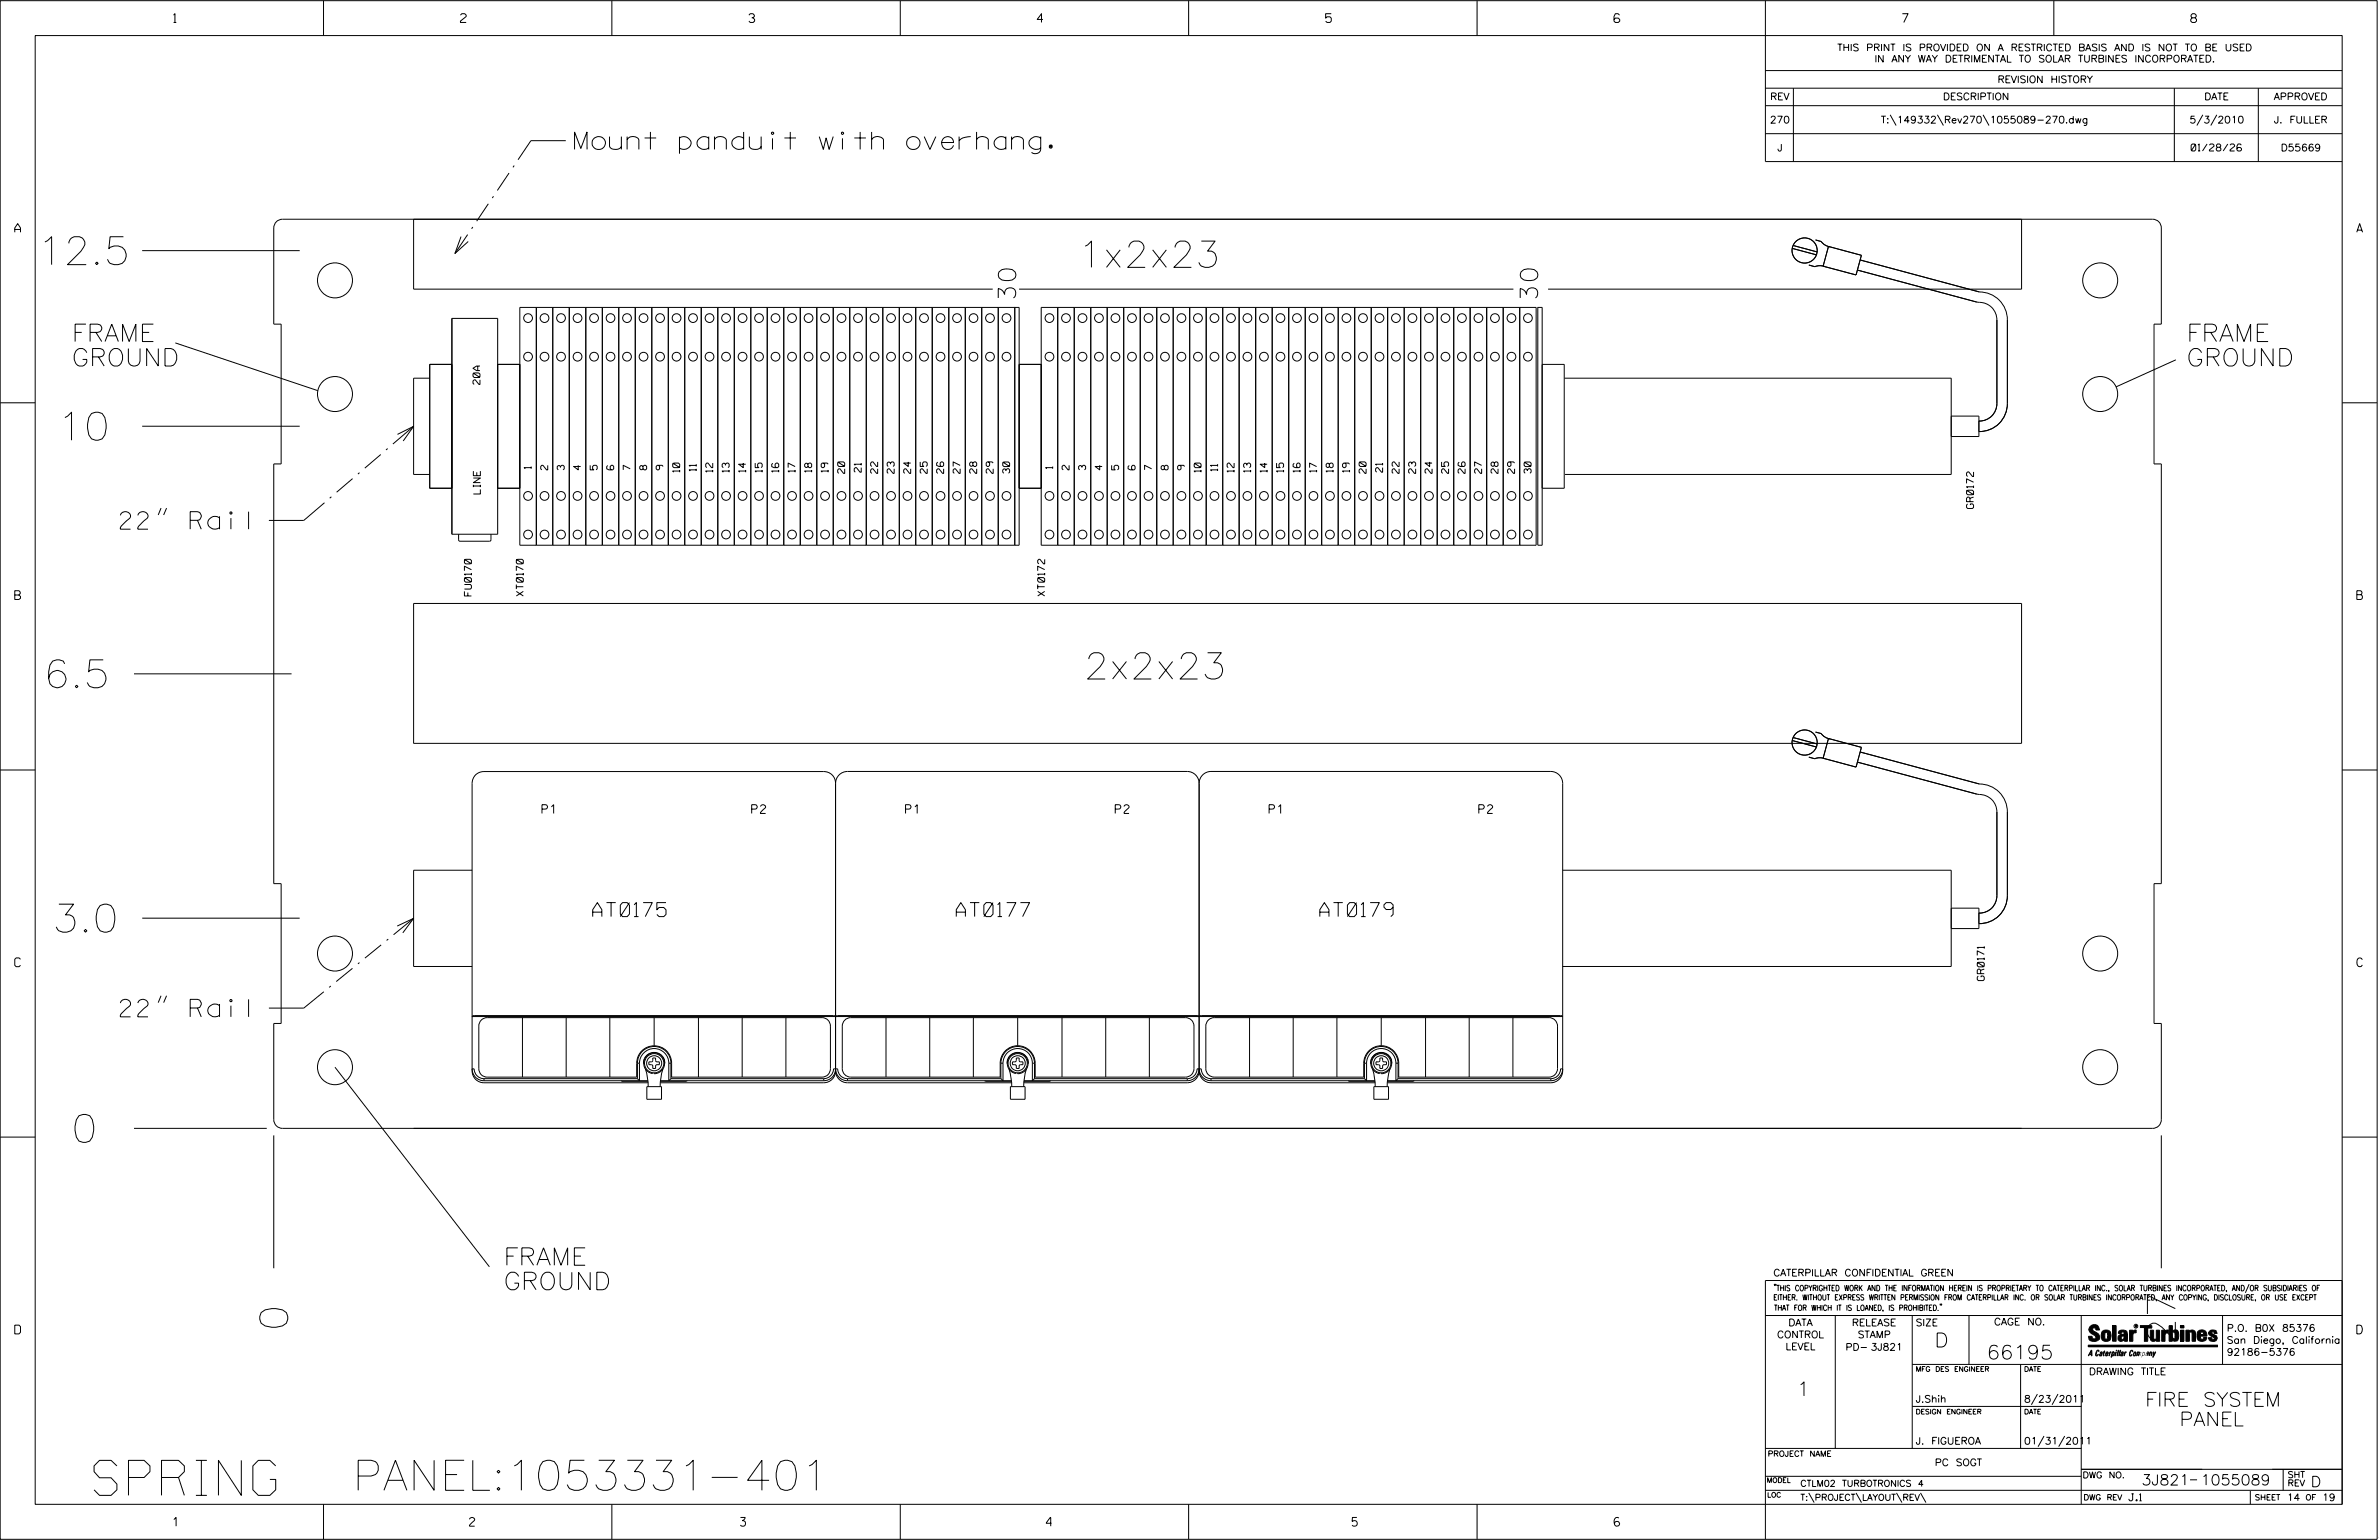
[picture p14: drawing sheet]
<svg xmlns="http://www.w3.org/2000/svg" width="864mm" height="559mm" viewBox="0 0 864 559" stroke-linecap="round" stroke-linejoin="round" font-family="sans-serif">
<defs><g id="words">
<text font-size="12.7" x="34.1" y="542.6">SPRING</text>
<text font-size="10.9" x="128" y="540.8">PANEL:1053331-401</text>
<g font-size="10.2">
<text x="13.4" y="96">12.5</text>
<text x="20.7" y="159.7">10</text>
<text x="15.7" y="249.6">6.5</text>
<text x="19" y="338.2">3.0</text>
<text x="25.8" y="414.5">0</text>
<text x="104.5" y="483" transform="rotate(-90 104.5 483)">0</text>
<text x="789.7" y="487.9" transform="rotate(-90 789.7 487.9)">27</text>
</g>
<g font-size="9.5">
<text x="391.2" y="97">1x2x23</text>
<text x="393.5" y="246.4">2x2x23</text>
</g>
<g font-size="6.3">
<text x="208.6" y="54.2">Mount panduit with overhang.</text>
<text x="368.7" y="108.1" transform="rotate(-90 368.7 108.1)">30</text>
<text x="558.2" y="108.1" transform="rotate(-90 558.2 108.1)">30</text>
<text x="26.1" y="123.9">FRAME</text>
<text x="793.7" y="123.9">FRAME</text>
<text x="26.1" y="132.8">GROUND</text>
<text x="793.7" y="132.8">GROUND</text>
<text x="43.7" y="192">22&quot; Rail</text>
<text x="43.7" y="369">22&quot; Rail</text>
<text x="182.8" y="459.1">FRAME</text>
<text x="182.8" y="468">GROUND</text>
</g>
<g font-size="5.1">
<text x="215.2" y="332.6">AT0175</text>
<text x="347.1" y="332.6">AT0177</text>
<text x="479.1" y="332.6">AT0179</text>
<text x="702.3" y="488.8">D</text>
<text x="721.2" y="493.2">66195</text>
<text x="652.2" y="506.5">1</text>
<text x="778.7" y="510.3">FIRE SYSTEM</text>
<text x="788.3" y="517.4">PANEL</text>
</g>
<g font-size="3.8">
<text x="777.4" y="538.9">3J821</text>
<text x="798.8" y="538.9">1055089</text>
<text x="838.8" y="539.5">D</text>
</g>
<g font-size="3.2">
<text x="63" y="8.2">1</text>
<text x="167.2" y="8.2">2</text>
<text x="271.8" y="8.2">3</text>
<text x="376.5" y="8.2">4</text>
<text x="481.2" y="8.2">5</text>
<text x="690.6" y="8.2">7</text>
<text x="795.3" y="8.2">8</text>
<text x="5.4" y="84.3">A</text>
<text x="855.5" y="84.3">A</text>
<text x="5.4" y="217.5">B</text>
<text x="855.6" y="217.5">B</text>
<text x="196.7" y="295.2">P1</text>
<text x="272.9" y="295.2">P2</text>
<text x="328.7" y="295.2">P1</text>
<text x="404.8" y="295.2">P2</text>
<text x="460.7" y="295.2">P1</text>
<text x="536.8" y="295.2">P2</text>
<text x="5.4" y="350.8">C</text>
<text x="855.6" y="350.8">C</text>
<text x="5.4" y="484">D</text>
<text x="855.6" y="484">D</text>
<text x="62.8" y="553.8">1</text>
<text x="170.4" y="553.8">2</text>
<text x="268.8" y="553.8">3</text>
<text x="379.8" y="553.8">4</text>
<text x="490.8" y="553.8">5</text>
<text x="585.9" y="553.8">6</text>
</g>
<g font-size="2.5">
<text x="666.9" y="18.5">THIS PRINT IS PROVIDED ON A RESTRICTED BASIS AND IS NOT TO BE USED</text>
<text x="680.5" y="22.6">IN ANY WAY DETRIMENTAL TO SOLAR TURBINES INCORPORATED.</text>
<text x="725.1" y="30">REVISION HISTORY</text>
<text x="642.6" y="36.3">REV</text>
<text x="705.3" y="36.3">DESCRIPTION</text>
<text x="800.2" y="36.3">DATE</text>
<text x="825.4" y="36.3">APPROVED</text>
<text x="642.5" y="44.7">270</text>
<text x="682.8" y="44.7">T:\149332\Rev270\1055089-270.dwg</text>
<text x="794.8" y="44.7">5/3/2010</text>
<text x="825.5" y="44.7">J. FULLER</text>
<text x="645.2" y="54.8">J</text>
<text x="795.4" y="54.8">01/28/26</text>
<text x="827.9" y="54.8">D55669</text>
<text x="174.2" y="139.5" transform="rotate(-90 174.2 139.5)">20A</text>
<text x="192.8" y="170.1" transform="rotate(-90 192.8 170.1)">1</text>
<text x="198.8" y="170.5" transform="rotate(-90 198.8 170.5)">2</text>
<text x="204.8" y="170.5" transform="rotate(-90 204.8 170.5)">3</text>
<text x="210.8" y="170.5" transform="rotate(-90 210.8 170.5)">4</text>
<text x="216.8" y="170.5" transform="rotate(-90 216.8 170.5)">5</text>
<text x="222.8" y="170.5" transform="rotate(-90 222.8 170.5)">6</text>
<text x="228.8" y="170.5" transform="rotate(-90 228.8 170.5)">7</text>
<text x="234.8" y="170.5" transform="rotate(-90 234.8 170.5)">8</text>
<text x="240.7" y="170.5" transform="rotate(-90 240.7 170.5)">9</text>
<text x="246.7" y="171.3" transform="rotate(-90 246.7 171.3)">10</text>
<text x="252.7" y="170.9" transform="rotate(-90 252.7 170.9)">11</text>
<text x="258.7" y="171.3" transform="rotate(-90 258.7 171.3)">12</text>
<text x="264.7" y="171.3" transform="rotate(-90 264.7 171.3)">13</text>
<text x="270.7" y="171.3" transform="rotate(-90 270.7 171.3)">14</text>
<text x="276.7" y="171.3" transform="rotate(-90 276.7 171.3)">15</text>
<text x="282.7" y="171.3" transform="rotate(-90 282.7 171.3)">16</text>
<text x="288.7" y="171.3" transform="rotate(-90 288.7 171.3)">17</text>
<text x="294.6" y="171.3" transform="rotate(-90 294.6 171.3)">18</text>
<text x="300.6" y="171.3" transform="rotate(-90 300.6 171.3)">19</text>
<text x="306.6" y="171.8" transform="rotate(-90 306.6 171.8)">20</text>
<text x="312.6" y="171.3" transform="rotate(-90 312.6 171.3)">21</text>
<text x="318.6" y="171.8" transform="rotate(-90 318.6 171.8)">22</text>
<text x="324.6" y="171.8" transform="rotate(-90 324.6 171.8)">23</text>
<text x="330.6" y="171.8" transform="rotate(-90 330.6 171.8)">24</text>
<text x="336.6" y="171.8" transform="rotate(-90 336.6 171.8)">25</text>
<text x="342.6" y="171.8" transform="rotate(-90 342.6 171.8)">26</text>
<text x="348.5" y="171.8" transform="rotate(-90 348.5 171.8)">27</text>
<text x="354.5" y="171.8" transform="rotate(-90 354.5 171.8)">28</text>
<text x="360.5" y="171.8" transform="rotate(-90 360.5 171.8)">29</text>
<text x="366.5" y="171.7" transform="rotate(-90 366.5 171.7)">30</text>
<text x="382.1" y="170.1" transform="rotate(-90 382.1 170.1)">1</text>
<text x="388.1" y="170.5" transform="rotate(-90 388.1 170.5)">2</text>
<text x="394.1" y="170.5" transform="rotate(-90 394.1 170.5)">3</text>
<text x="400.1" y="170.5" transform="rotate(-90 400.1 170.5)">4</text>
<text x="406.1" y="170.5" transform="rotate(-90 406.1 170.5)">5</text>
<text x="418" y="170.5" transform="rotate(-90 418 170.5)">7</text>
<text x="424" y="170.5" transform="rotate(-90 424 170.5)">8</text>
<text x="430" y="170.5" transform="rotate(-90 430 170.5)">9</text>
<text x="436" y="171.3" transform="rotate(-90 436 171.3)">10</text>
<text x="442" y="170.9" transform="rotate(-90 442 170.9)">11</text>
<text x="448" y="171.3" transform="rotate(-90 448 171.3)">12</text>
<text x="454" y="171.3" transform="rotate(-90 454 171.3)">13</text>
<text x="460" y="171.3" transform="rotate(-90 460 171.3)">14</text>
<text x="466" y="171.3" transform="rotate(-90 466 171.3)">15</text>
<text x="472" y="171.3" transform="rotate(-90 472 171.3)">16</text>
<text x="477.9" y="171.3" transform="rotate(-90 477.9 171.3)">17</text>
<text x="483.9" y="171.3" transform="rotate(-90 483.9 171.3)">18</text>
<text x="489.9" y="171.3" transform="rotate(-90 489.9 171.3)">19</text>
<text x="495.9" y="171.8" transform="rotate(-90 495.9 171.8)">20</text>
<text x="501.9" y="171.3" transform="rotate(-90 501.9 171.3)">21</text>
<text x="507.9" y="171.8" transform="rotate(-90 507.9 171.8)">22</text>
<text x="513.9" y="171.8" transform="rotate(-90 513.9 171.8)">23</text>
<text x="519.9" y="171.8" transform="rotate(-90 519.9 171.8)">24</text>
<text x="525.9" y="171.8" transform="rotate(-90 525.9 171.8)">25</text>
<text x="531.8" y="171.8" transform="rotate(-90 531.8 171.8)">26</text>
<text x="537.8" y="171.8" transform="rotate(-90 537.8 171.8)">27</text>
<text x="543.8" y="171.8" transform="rotate(-90 543.8 171.8)">28</text>
<text x="549.8" y="171.8" transform="rotate(-90 549.8 171.8)">29</text>
<text x="555.8" y="171.7" transform="rotate(-90 555.8 171.7)">30</text>
<text x="174.4" y="179.2" transform="rotate(-90 174.4 179.2)">LINE</text>
<text x="716.4" y="184.5" transform="rotate(-90 716.4 184.5)">GR0172</text>
<text x="171.1" y="216.2" transform="rotate(-90 171.1 216.2)">FU0170</text>
<text x="190" y="216.3" transform="rotate(-90 190 216.3)">XT0170</text>
<text x="379.2" y="216.3" transform="rotate(-90 379.2 216.3)">XT0172</text>
<text x="720.3" y="355.8" transform="rotate(-90 720.3 355.8)">GR0171</text>
<text x="643.8" y="463">CATERPILLAR CONFIDENTIAL GREEN</text>
<text x="645.1" y="485.5">CONTROL</text>
<text x="649.2" y="481.1">DATA</text>
<text x="672.3" y="481.1">RELEASE</text>
<text x="674.4" y="485.5">STAMP</text>
<text x="695.4" y="481.1">SIZE</text>
<text x="723.8" y="480.8">CAGE NO.</text>
<text x="808.4" y="483.1">P.O. B0X 85376</text>
<text x="648.2" y="489.8">LEVEL</text>
<text x="669.9" y="490">PD- 3J821</text>
<text x="808.4" y="487.5">San Diego, California</text>
<text x="808.4" y="491.8">92186-5376</text>
<text x="758.3" y="498.9">DRAWING TITLE</text>
<text x="695.4" y="508.9">J.Shih</text>
<text x="734.8" y="508.9">8/23/2011</text>
<text x="695.4" y="524.1">J. FIGUEROA</text>
<text x="734.8" y="524.1">01/31/2011</text>
<text x="702.4" y="531.9">PC SOGT</text>
<text x="772.8" y="544.6">J.1</text>
<text x="830.2" y="544.6">14</text>
<text x="843" y="544.6">19</text>
</g>
<g font-size="2.3">
<text x="653.5" y="539.4">CTLM02 TURBOTRONICS 4</text>
<text x="756" y="536.3">DWG NO.</text>
<text x="830.4" y="539.3">REV</text>
<text x="830.4" y="536.2">SHT</text>
<text x="653.5" y="544.5">T:\PROJECT\LAYOUT\REV\</text>
</g>
<g font-size="2">
<text x="643.8" y="468.4">&quot;THIS COPYRIGHTED WORK AND THE INFORMATION HEREIN IS PROPRIETARY TO CATERPILLAR INC., SOLAR TURBINES INCORPORATED, AND/OR SUBSIDIARIES OF</text>
<text x="643.8" y="471.8">EITHER. WITHOUT EXPRESS WRITTEN PERMISSION FROM CATERPILLAR INC. OR SOLAR TURBINES INCORPORATED, ANY COPYING, DISCLOSURE, OR USE EXCEPT</text>
<text x="644" y="475.6">THAT FOR WHICH IT IS LOANED, IS PROHIBITED.&quot;</text>
<text x="641.7" y="528.5">PROJECT NAME</text>
<text x="756.3" y="544.3">DWG REV</text>
<text x="818.5" y="544.3">SHEET</text>
<text x="836.9" y="544.3">OF</text>
</g>
<g font-size="1.8">
<text x="695.4" y="497.6">MFG DES ENGINEER</text>
<text x="734.8" y="497.6">DATE</text>
<text x="695.4" y="513.1">DESIGN ENGINEER</text>
<text x="734.8" y="513.1">DATE</text>
<text x="641.3" y="538">MODEL</text>
<text x="641.5" y="543.3">LOC</text>
</g>
<text font-size=".9" x="775.1" y="481.7">R</text>
</g></defs>
<g fill="none" stroke="#000" stroke-width=".36">
<path d="M.1 .2h862.8v558.4h-862.8zM12.8 12.9h837.4v533h-837.4zM117.4 .2v12.7M222.1 .2v12.7M326.8 .2v12.7M431.5 .2v12.7M536.2 .2v12.7M587.9 5.5l-.5-.5h-1l-.5 1v1.7l.5 .4h1l.6-.4v-.6l-.6-.5h-1l-.5 .5M640.9 .2v58.4h209.3M745.6 .2v12.7M640.9 25.6h209.3M640.9 32h209.3"/>
<path d="M640.9 38.3h209.3M651 32v26.6M789.3 32v26.6M819.8 32v26.6M205.4 51h-12.7l-4.6 7M640.9 48.5h209.3M686.2 41.7l2.1 3.8M703.3 41.7l2.2 3.8M719.9 41.7l2.1 3.8M799.6 41.7l-2.1 3.8M804.7 41.7l-2.2 3.8M150.1 79.6v25.3h210.3"/>
<path d="M177.3 73.9l-4.3 6.4M179.1 71.2l-.4 .7M184.8 62.8l-4.2 6.3M186.7 60.1l-.5 .6M733.8 79.6v25.3h-171.8M51.6 90.9h57.2M100.3 80.5l.8-.6 1.5-.3h678.8a3.1 3.1 0 0 1 3.2 3.1v34.9h-2.7v50.7h2.7v152.3h-2.7v50.8h2.7v34.9a3.1 3.1 0 0 1-3.2 3.1h-678.8a3.2 3.2 0 0 1-3.2-3.1v-34.9h2.7v-50.8h-2.7v-152.3h2.7v-50.7h-2.7v-34.9l.1-1zM167.4 85.9l-2.3 6.1M169.8 85.1l-4.7 6.9M170 87.6l-4.9 4.4M171.6 82.4l-.4 .6M650.6 90.1l8.7 2.4"/>
<path d="M650.9 89.1l8.7 2.3M656.6 96.2l2.2 .6 1.7-.4 1.8 .3M659.1 87.1l2 .5 1.4 1.3 1.7 .6M663.8 89.4l11.9 3.2-1.9 7.2-12-3.2zM674.3 98l43.3 11.6a6.6 6.6 0 0 1 7.3 6.5v30.3a6.3 6.3 0 0 1-6.5 6.4M675.3 94.3l43.2 11.6a10.1 10.1 0 0 1 10.2 10.2v30.3a10.1 10.1 0 0 1-10.3 10.2M164 115.5h16.7v78.4h-16.7zM188.7 111.5h181.3v86.3h-181.3zM194.7 111.5v86.3M200.7 111.5v86.3M206.7 111.5v86.3M212.7 111.5v86.3"/>
<path d="M218.7 111.5v86.3M224.6 111.5v86.3M230.6 111.5v86.3M236.6 111.5v86.3M242.6 111.5v86.3M248.6 111.5v86.3M254.6 111.5v86.3M260.6 111.5v86.3M266.6 111.5v86.3M272.6 111.5v86.3M278.5 111.5v86.3M284.5 111.5v86.3"/>
<path d="M290.5 111.5v86.3M296.5 111.5v86.3M302.5 111.5v86.3M308.5 111.5v86.3M314.5 111.5v86.3M320.5 111.5v86.3M326.5 111.5v86.3M332.4 111.5v86.3M338.4 111.5v86.3M344.4 111.5v86.3M350.4 111.5v86.3M356.4 111.5v86.3"/>
<path d="M362.4 111.5v86.3M368.4 111.5v86.3M369.9 104.9h179.5M378 111.5h179.6v86.3h-179.6zM384 111.5v86.3M390 111.5v86.3M396 111.5v86.3M401.9 111.5v86.3M407.9 111.5v86.3M413.9 111.5v86.3M419.9 111.5v86.3M425.9 111.5v86.3"/>
<path d="M431.9 111.5v86.3M437.9 111.5v86.3M443.9 111.5v86.3M449.8 111.5v86.3M455.8 111.5v86.3M461.8 111.5v86.3M467.8 111.5v86.3M473.8 111.5v86.3M479.8 111.5v86.3M485.8 111.5v86.3M491.8 111.5v86.3M497.8 111.5v86.3"/>
<path d="M503.7 111.5v86.3M509.7 111.5v86.3M515.7 111.5v86.3M521.7 111.5v86.3M527.7 111.5v86.3M533.7 111.5v86.3M539.7 111.5v86.3M545.7 111.5v86.3M551.7 111.5v86.3M558.1 111.5h1.7v86.3h-1.6v-86.3M63.6 124.4l51.8 17.3M156 137.2h-5.9v35h5.9"/>
<path d="M164 132.2h-8v45h8M180.7 132.2h8M370 132.2h8M559.8 132.2h8v45h-8M568 137.2h140.3v35h-140.2M789.9 130.6l-21.7 9.8M.1 146.2h12.7M51.6 154.7h57.2M150.1 154.7l-5.8 2.9M150.1 154.7l-3.7 5.3M150.1 154.7l-7.5 6.4M708.3 151h10.1v7.4h-10.1"/>
<path d="M850.2 146.2h12.7M128 173.7l-5.8 4.9M130.5 171.5l-.6 .5M138.2 164.9l-5.8 5M140.7 162.8l-.6 .5M180.7 177.2h8M370 177.2h8M409.9 168.9l-.4 .4v.8l.9 .4h1.3l.3-.4v-.8l-.3-.5h-.5l-.4 .5v.8l.4 .4M58.5 184.4l-1.1 2.5M60.5 184.4l-1.1 2.5M117.8 182.4l-7.5 6.4h-12.7M120.3 180.3l-.6 .5"/>
<path d="M166.5 193.9v2l.5 .5h10.7l.5-.5v-2M150.1 219h583.7v50.7h-583.7zM48.6 244.5h57.2M.1 279.4h12.7M650.6 268.7l8.7 2.3M650.9 267.6l8.7 2.3M656.6 274.7l2.2 .6 1.7-.4 1.8 .4M659.1 265.6l2 .6 1.4 1.2 1.7 .7M663.8 268l11.9 3.2-1.9 7.1-12-3.2zM674.3 276.5l43.3 11.6a6.7 6.7 0 0 1 7.3 6.5v30.4a6.3 6.3 0 0 1-6.5 6.3M675.3 272.9l43.2 11.6a10.1 10.1 0 0 1 10.2 10.1v30.4a10.1 10.1 0 0 1-10.3 10.1M850.2 279.4h12.7"/>
<path d="M303.3 284.3a4.2 4.2 0 0 0-4.3-4.3h-123.3a4.2 4.2 0 0 0-4.3 4.3v104.2a4.3 4.3 0 0 0 4.3 4.4h59.6M303.3 284.3v104.2M435.3 284.3a4.3 4.3 0 0 1 4.3-4.4h123.4a4.3 4.3 0 0 1 4.3 4.4v104.2a4.3 4.3 0 0 1-4.3 4.4h-59.4M435.3 284.3a4.3 4.3 0 0 0-4.3-4.4h-123.3a4.3 4.3 0 0 0-4.4 4.4M435.3 284.3v104.2M171.4 315.8h-21.3v34.9h21.3M567.3 315.8h141v34.9h-141M51.6 333.2h57.2M150.1 333.2l-5.9 2.8M150.1 333.2l-3.9 5.3M150.1 333.2l-7.2 6M708.3 329.5h10.1v7.4h-10.1"/>
<path d="M117.5 359.9l-7.2 5.9h-12.7M120.1 357.8l-.6 .5M128 351.4l-5.9 4.8M130.5 349.3l-.6 .4M138.4 342.9l-5.9 4.8M140.9 340.8l-.6 .4M58.5 361.3l-1.1 2.5M60.5 361.3l-1.1 2.5M171.4 368.7l.7-.2h130.5l.7 .4 .8-.4h130.5l.7 .4 .8-.4h130.4l.8 .4zM174.7 370.2l.8-.6 1.3-.3h121.6a3.1 3.1 0 0 1 3 3v15.5a3 3 0 0 1-3 3h-54.6v-5a6.3 6.3 0 0 0-6.3-6.3 6.3 6.3 0 0 0-6.4 6.3v5h-54.3a3 3 0 0 1-3-3v-15.5l.3-1.4zM189.7 369.3v21.5M205.5 369.3v21.5"/>
<path d="M221.4 369.3v21.5M237.5 369.3v10.2M253.5 369.3v21.5M269.4 369.3v21.5M285.3 369.3v21.5M306.7 370.2l.7-.6 1.4-.3h121.6a3.1 3.1 0 0 1 3 3v15.5a3.1 3.1 0 0 1-3 3h-54.6v-5a6.3 6.3 0 0 0-6.4-6.4 6.3 6.3 0 0 0-6.3 6.4v5h-54.3a3.1 3.1 0 0 1-3-3v-15.5l.3-1.4zM321.6 369.3v21.5M337.5 369.3v21.5M353.3 369.3v21.5M369.4 369.3v10.1M385.5 369.3v21.5M401.4 369.3v21.5"/>
<path d="M417.2 369.3v21.5M438.6 370.2l.8-.6 1.4-.3h121.5a3.1 3.1 0 0 1 3.1 3v15.5a3.1 3.1 0 0 1-3.1 3h-54.5v-5a6.4 6.4 0 0 0-6.4-6.4 6.4 6.4 0 0 0-6.3 6.4v5h-54.3a3.1 3.1 0 0 1-3.1-3v-15.5l.4-1.4zM453.6 369.3v21.5M469.4 369.3v21.5M485.3 369.3v21.5M501.4 369.3v10.1M517.5 369.3v21.5M533.3 369.3v21.5M549.2 369.3v21.5M121.6 387.2l56.1 72.5M175.7 391.4a3.6 3.6 0 0 1-3.6-3.6h-.7a4.3 4.3 0 0 0 4.3 4.3M175.7 391.4v.7"/>
<path d="M175.7 392.1h59.5M175.7 391.4h55.7M225.5 392.1l.2 .3h9.5M231.4 385.8a6.1 6.1 0 0 1 6.1-6.1 6.1 6.1 0 0 1 6.1 6.1M231.4 385.8h.7M231.4 385.8v5.6M232.1 385.8v6.3l-.7-.7M232.1 385.8a5.3 5.3 0 0 1 5.4-5.3 5.3 5.3 0 0 1 5.3 5.3M233.7 386a3.8 3.8 0 0 1 3.8-4.1 3.8 3.8 0 0 1 3.8 4.1M234.3 387.9l.8 3.2 .2 3.2M234.8 394.3h5.3v4.6h-5.3zM235.5 385.3l1.2-.1 .3-1.3h1v1.2l1.4 .2v1l-1.2 .1-.2 1.3h-1l-.1-1.1-1.4-.3z"/>
<path d="M236.9 389.3l-.1 .2a3.8 3.8 0 0 1-2.2-6 3.8 3.8 0 0 1 6.4 .7 3.8 3.8 0 0 1-3.5 5.4v-.3M239.7 392.1h59.3M240.6 387.9l-.7 3.2-.3 3.2M242.8 385.8v6.3l.8-.7M242.8 385.8h.8M243.6 385.8v5.6M243.6 391.4h55.4M249.4 392.1l-.2 .3h-9.5M299 391.4v.7M303.3 388.5a4.3 4.3 0 0 1-4.3 4.4h-59.3M303.3 388.5a4.3 4.3 0 0 0 4.4 4.4h59.5M307.7 392.1h59.5"/>
<path d="M307.7 391.4h55.6M307.7 391.4v.7M307.7 392.1a4.3 4.3 0 0 1-4.4-4.3 4.3 4.3 0 0 1-4.3 4.3M307.7 391.4a3.6 3.6 0 0 1-3.6-3.6h-1.5a3.6 3.6 0 0 1-3.6 3.6M357.5 392.1l.2 .3h9.5M363.3 385.8a6.1 6.1 0 0 1 6.1-6.1 6.1 6.1 0 0 1 6.1 6.1M363.3 385.8h.8M363.3 385.8v5.6M364.1 385.8v6.3l-.8-.7M364.1 385.8a5.3 5.3 0 0 1 5.3-5.3 5.3 5.3 0 0 1 5.4 5.3M365.7 386a3.8 3.8 0 0 1 3.7-4.1 3.8 3.8 0 0 1 3.8 4.1M366.3 387.9l.7 3.2 .3 3.2"/>
<path d="M366.8 394.3h5.3v4.6h-5.3zM367.5 385.3l1.4-.3v-1.1h1.1v1.1l1.3 .3v1l-1.1 .1-.2 1.3h-1.1v-1.1l-1.4-.3zM368.8 389.3v.2a3.8 3.8 0 0 1-2.3-6 3.8 3.8 0 0 1 6.4 .7 3.8 3.8 0 0 1-3.5 5.4v-.3M371.7 392.1h59.3M372.6 387.9l-.7 3.2-.3 3.2M374.8 385.8h.7M374.8 385.8v6.3l.7-.7M375.5 391.4h55.5M375.5 385.8v5.6M381.4 392.1l-.3 .3h-9.4M431 391.4v.7M435.3 388.5a4.3 4.3 0 0 1-4.3 4.4h-59.3"/>
<path d="M435.3 388.5a4.3 4.3 0 0 0 4.3 4.4h59.6M439.6 391.4a3.6 3.6 0 0 1-3.5-3.6h-1.5a3.6 3.6 0 0 1-3.6 3.6M439.6 392.1h59.5M439.6 391.4h55.7M439.6 391.4v.7M439.6 392.1a4.3 4.3 0 0 1-4.3-4.3 4.3 4.3 0 0 1-4.3 4.3M489.4 392.1l.3 .3h9.4M495.3 385.8a6.1 6.1 0 0 1 6.1-6.1 6.1 6.1 0 0 1 6.1 6.1M495.3 385.8h.8M495.3 385.8v5.6M496.1 385.8v6.3l-.8-.7M496.1 385.8a5.3 5.3 0 0 1 5.3-5.3 5.3 5.3 0 0 1 5.3 5.3"/>
<path d="M497.6 386a3.8 3.8 0 0 1 3.8-4.1 3.8 3.8 0 0 1 3.8 4.1M498.3 387.9l.7 3.2 .2 3.2M498.7 394.3h5.3v4.6h-5.3zM499.5 385.3l1.1-.1 .3-1.3h1l.1 1.1 1.3 .3v1l-1.1 .1-.3 1.3h-1l-.1-1.1-1.3-.3zM500.8 389.3l-.1 .2a3.8 3.8 0 0 1-2.2-6 3.8 3.8 0 0 1 6.4 .7 3.8 3.8 0 0 1-3.5 5.4v-.3M503.7 392.1h59.3M504.5 387.9l-.7 3.2-.2 3.2M506.7 385.8h.8M506.7 385.8v6.3l.8-.7M507.5 391.4h55.5M507.5 385.8v5.6M513.3 392.1l-.2 .3h-9.4"/>
<path d="M563 391.4a3.6 3.6 0 0 0 3.5-3.6h.8a4.3 4.3 0 0 1-4.3 4.3M563 391.4v.7M.1 412.6h12.7M48.6 409.4h48.2M99.4 412v48.2M784.6 412v48.2M850.2 412.6h12.7M640.9 477.3h209.3M644.2 466.1l-.1 .4M644.7 466.1l-.2 .4M666.2 477.3v48.3M694.2 477.3v48.3"/>
<path d="M704.4 473.3l-.1 .4M704.8 473.3l-.1 .4M714.8 477.3v17.8M755.5 477.3v68.6M806.8 477.3v17.8M816.5 466l-1.4 3.1M850.2 464.6h-209.3v94M850.2 464.8v81.1M694.2 495.1h156M733.5 495.1v30.5M758.6 481.4a2.02 2.02 0 0 1 3.1-.1l.5 1.3h-1.3l-.2-.6-.4-.2-.6 .1-.1 .4 .4 .7a2.46 2.46 0 0 1 2.2 2.9 2.83 2.83 0 0 1-3.8 .3l-.3-1.3h1.3l.2 .7 .6 .3 .5-.2 .2-.5-.4-.6-1.9-1.2-.4-.9zM759.2 491.3h-.7l.7-1.2v1.9h.2l-.1-2.1-1.3 2.1 .5-.5h.7"/>
<path d="M761.3 490l.3-.2 .4 .3-.1 .3-.3-.4-.4 .3-.3 1.6h.4l.4-.5-.3 .6-.4 .1-.3-.4zM762.6 490.6l.5-.1-.1 1.4h-.9a.74 .74 0 0 1 .9-.8l-.3 .7-.5 .1 .2-.5 .6-.2v-.5l-.7 .2zM763 483.2a2.17 2.17 0 0 1 3.1 0l.3 1.4-.3 1.5a2.17 2.17 0 0 1-3.1 0l-.3-1.5zM763.6 490.5l.4-.4 .2 .6h-.3l-.3 .9 .2 .4-.3-.1zM764.1 483.7l.5-.4 .4 .3v2.2l-.4 .2-.5-.2zM764.6 491.1l.6 .2v-.7l-.4-.1-.4 .6-.1 .8h.6M764.6 491.1l-.1 .8h.4M764.6 482.6v.8M764.8 490.7l.4 .1v.3h-.6zM765 491.5l-.1 .4zM766 490.5l-.5 1.5zM766 490.8l.4-.3-.4 .4"/>
<path d="M766.9 481h1.3v5.7h-1.3zM767 490.8l.5 .1-.3 .8-.4 .2zM767.3 490.5h-.5l-.5 2M767.3 490.5a.8 .8 0 0 1 .2 1 .8 .8 0 0 1-.9 .4l-.1 .6M767.3 490.5l-.1 .2M768.1 490.5l-.4 1.5zM768.2 489.9h.3l-.1 .2h-.2zM769 489.9l-.5 2.1zM769.7 489.9l-.6 2.1zM770.1 491.4l.5-.3-.5 .8zM770.4 491.9h.1M770.6 491.1l.1-.4-.7 .2 .1-.3 .6-.1 .2 .3-.5 1.1"/>
<path d="M770.6 491.1a.74 .74 0 0 0-.8 .8h.6M771 484.8h-.7l-.3 .6 .4 .7 .5-.3 .1-2.4h-.8l-.1 .4h-1.2a1.71 1.71 0 0 1 1.8-1.3 1.71 1.71 0 0 1 1.6 1.4v2.8h-1.1l-.1-.6M771 484.2l-1.5 .1a1.41 1.41 0 0 0 0 2.4l.5 .1 1.1-.7M771.2 486.1h-.1M771.4 490.5l.1 .3 .4-.3-.9 1.5zM771.5 490.8h.1M773 482.7h1.2v.5l.5-.5 .7-.1v1h-.6l-.5 .4-.1 2.7h-1.2zM773.3 490.3l.6-.4 .4 .2-.1 .4-.3-.4a1.28 1.28 0 0 0-.5 1.8l.6-.4-.1 .4-.8 .1zM774.7 490.8l.5-.3a.88 .88 0 0 1 .2 .9 .88 .88 0 0 1-.7 .7l-.2-.2zM774.8 490.9h.5l-.3 1h-.3l-.2-.2zM775.2 490.5l-.1 .2M776.8 481h4.3"/>
<path d="M776.8 490.6l-.8 .2v-.3l-.4 1.5 .8-1.3v1.3l.3-1.2M778.3 486.7h1.3M779.3 491.1h.4M779.7 491.1l-.1 .4M779.7 491.1l-.4 .2M779.8 490.7l-.1 .4M779.9 490.8l-.3 1.1M780.5 490.5l-.4 1.5M780.7 490.8l-.5 1.2M781.2 490.7l-.4 1.3 .2-1.2M781.6 490.5l-.2 2M781.8 490.5v1.3l.6-1.3"/>
<path d="M782.6 490.5l-1 2M793.5 482.7h1.3v.4l.7-.5 1.1 .2 .4 .6v3.3h-1.2l-.3-3.4-.7 .2v3.2h-1.3zM794.8 483.1h.1M797.7 483.2a1.92 1.92 0 0 1 2.4-.5 1.92 1.92 0 0 1 1 2.1h-2.3v.8l.6 .5 .5-.3v-.5h1.2a1.83 1.83 0 0 1-2.1 1.4 1.83 1.83 0 0 1-1.5-2.1zM798.8 484.2v.6M799.1 483.4h.6l.2 .8h-1.1zM804.6 482.9a1.84 1.84 0 0 0-2.9 .8 3.3 3.3 0 0 0 2.2 1.9l-.5 .5-.4-.3-.1-.4h-1.2l.1 .6a1.92 1.92 0 0 0 2.9 .4M804.9 483.8h-1.2l-.2-.6-.5 .1-.1 .3 .1 .3 1.8 .9M805.1 488.1h-47.1v.6h47.1M694.2 510.3h61.3M739.6 505.8l-2.2 3.9M747.1 505.8l-2.2 3.9"/>
<path d="M640.9 525.6h114.6M640.9 535.7h114.6M742 521.1l-2.2 3.8M749.5 521.1l-2.2 3.8M755.5 533.2h94.7M795 537h2.6M828.8 533.2v7.6M117.4 545.9v12.7M222.1 545.9v12.7M326.8 545.9v12.7M431.5 545.9v12.7M536.2 545.9v12.7"/>
<path d="M640.9 540.8h209.3M656.6 541.7l2 3.5M673.8 541.7l1.9 3.5M688.4 541.7l2 3.5M697.2 541.7l1.9 3.5M816.9 541v4.9"/>
<circle cx="655.1" cy="90.9" r="4.6"/>
<circle cx="121.6" cy="101.7" r="6.4"/>
<circle cx="191.7" cy="115.4" r="1.58"/>
<circle cx="197.7" cy="115.4" r="1.59"/>
<circle cx="203.7" cy="115.4" r="1.58"/>
<circle cx="209.7" cy="115.4" r="1.58"/>
<circle cx="215.7" cy="115.4" r="1.58"/>
<circle cx="221.6" cy="115.4" r="1.58"/>
<circle cx="227.6" cy="115.4" r="1.58"/>
<circle cx="233.6" cy="115.4" r="1.58"/>
<circle cx="239.6" cy="115.4" r="1.58"/>
<circle cx="245.6" cy="115.4" r="1.58"/>
<circle cx="251.6" cy="115.4" r="1.59"/>
<circle cx="257.6" cy="115.4" r="1.58"/>
<circle cx="263.6" cy="115.4" r="1.58"/>
<circle cx="269.5" cy="115.4" r="1.58"/>
<circle cx="275.5" cy="115.4" r="1.58"/>
<circle cx="281.5" cy="115.4" r="1.58"/>
<circle cx="287.5" cy="115.4" r="1.58"/>
<circle cx="293.5" cy="115.4" r="1.58"/>
<circle cx="299.5" cy="115.4" r="1.58"/>
<circle cx="305.5" cy="115.4" r="1.59"/>
<circle cx="311.5" cy="115.4" r="1.58"/>
<circle cx="317.5" cy="115.4" r="1.58"/>
<circle cx="323.4" cy="115.4" r="1.58"/>
<circle cx="329.4" cy="115.4" r="1.59"/>
<circle cx="335.4" cy="115.4" r="1.58"/>
<circle cx="341.4" cy="115.4" r="1.58"/>
<circle cx="347.4" cy="115.4" r="1.58"/>
<circle cx="353.4" cy="115.4" r="1.58"/>
<circle cx="359.4" cy="115.4" r="1.58"/>
<circle cx="365.4" cy="115.4" r="1.58"/>
<circle cx="381" cy="115.4" r="1.58"/>
<circle cx="387" cy="115.4" r="1.58"/>
<circle cx="392.9" cy="115.4" r="1.58"/>
<circle cx="398.9" cy="115.4" r="1.59"/>
<circle cx="404.9" cy="115.4" r="1.58"/>
<circle cx="410.9" cy="115.4" r="1.58"/>
<circle cx="416.9" cy="115.4" r="1.58"/>
<circle cx="422.9" cy="115.4" r="1.58"/>
<circle cx="428.9" cy="115.4" r="1.59"/>
<circle cx="434.9" cy="115.4" r="1.58"/>
<circle cx="440.9" cy="115.4" r="1.58"/>
<circle cx="446.8" cy="115.4" r="1.58"/>
<circle cx="452.8" cy="115.4" r="1.59"/>
<circle cx="458.8" cy="115.4" r="1.58"/>
<circle cx="464.8" cy="115.4" r="1.58"/>
<circle cx="470.8" cy="115.4" r="1.58"/>
<circle cx="476.8" cy="115.4" r="1.58"/>
<circle cx="482.8" cy="115.4" r="1.58"/>
<circle cx="488.8" cy="115.4" r="1.58"/>
<circle cx="494.8" cy="115.4" r="1.58"/>
<circle cx="500.8" cy="115.4" r="1.58"/>
<circle cx="506.7" cy="115.4" r="1.59"/>
<circle cx="512.7" cy="115.4" r="1.58"/>
<circle cx="518.7" cy="115.4" r="1.58"/>
<circle cx="524.7" cy="115.4" r="1.58"/>
<circle cx="530.7" cy="115.4" r="1.59"/>
<circle cx="536.7" cy="115.4" r="1.58"/>
<circle cx="542.7" cy="115.4" r="1.58"/>
<circle cx="548.7" cy="115.4" r="1.58"/>
<circle cx="554.7" cy="115.4" r="1.58"/>
<circle cx="762.4" cy="101.7" r="6.3"/>
<circle cx="191.7" cy="129.4" r="1.58"/>
<circle cx="197.7" cy="129.4" r="1.59"/>
<circle cx="203.7" cy="129.4" r="1.58"/>
<circle cx="209.7" cy="129.4" r="1.58"/>
<circle cx="215.7" cy="129.4" r="1.58"/>
<circle cx="221.6" cy="129.4" r="1.58"/>
<circle cx="227.6" cy="129.4" r="1.58"/>
<circle cx="233.6" cy="129.4" r="1.58"/>
<circle cx="239.6" cy="129.4" r="1.58"/>
<circle cx="245.6" cy="129.4" r="1.58"/>
<circle cx="251.6" cy="129.4" r="1.59"/>
<circle cx="257.6" cy="129.4" r="1.58"/>
<circle cx="263.6" cy="129.4" r="1.58"/>
<circle cx="269.5" cy="129.4" r="1.58"/>
<circle cx="275.5" cy="129.4" r="1.58"/>
<circle cx="281.5" cy="129.4" r="1.58"/>
<circle cx="287.5" cy="129.4" r="1.58"/>
<circle cx="293.5" cy="129.4" r="1.58"/>
<circle cx="299.5" cy="129.4" r="1.58"/>
<circle cx="305.5" cy="129.4" r="1.59"/>
<circle cx="311.5" cy="129.4" r="1.58"/>
<circle cx="317.5" cy="129.4" r="1.58"/>
<circle cx="323.4" cy="129.4" r="1.58"/>
<circle cx="329.4" cy="129.4" r="1.59"/>
<circle cx="335.4" cy="129.4" r="1.58"/>
<circle cx="341.4" cy="129.4" r="1.58"/>
<circle cx="347.4" cy="129.4" r="1.58"/>
<circle cx="353.4" cy="129.4" r="1.58"/>
<circle cx="359.4" cy="129.4" r="1.58"/>
<circle cx="365.4" cy="129.4" r="1.58"/>
<circle cx="381" cy="129.4" r="1.58"/>
<circle cx="387" cy="129.4" r="1.58"/>
<circle cx="392.9" cy="129.4" r="1.58"/>
<circle cx="398.9" cy="129.4" r="1.59"/>
<circle cx="404.9" cy="129.4" r="1.58"/>
<circle cx="410.9" cy="129.4" r="1.58"/>
<circle cx="416.9" cy="129.4" r="1.58"/>
<circle cx="422.9" cy="129.4" r="1.58"/>
<circle cx="428.9" cy="129.4" r="1.59"/>
<circle cx="434.9" cy="129.4" r="1.58"/>
<circle cx="440.9" cy="129.4" r="1.58"/>
<circle cx="446.8" cy="129.4" r="1.58"/>
<circle cx="452.8" cy="129.4" r="1.59"/>
<circle cx="458.8" cy="129.4" r="1.58"/>
<circle cx="464.8" cy="129.4" r="1.58"/>
<circle cx="470.8" cy="129.4" r="1.58"/>
<circle cx="476.8" cy="129.4" r="1.58"/>
<circle cx="482.8" cy="129.4" r="1.58"/>
<circle cx="488.8" cy="129.4" r="1.58"/>
<circle cx="494.8" cy="129.4" r="1.58"/>
<circle cx="500.8" cy="129.4" r="1.58"/>
<circle cx="506.7" cy="129.4" r="1.59"/>
<circle cx="512.7" cy="129.4" r="1.58"/>
<circle cx="518.7" cy="129.4" r="1.58"/>
<circle cx="524.7" cy="129.4" r="1.58"/>
<circle cx="530.7" cy="129.4" r="1.59"/>
<circle cx="536.7" cy="129.4" r="1.58"/>
<circle cx="542.7" cy="129.4" r="1.58"/>
<circle cx="548.7" cy="129.4" r="1.58"/>
<circle cx="554.7" cy="129.4" r="1.58"/>
<circle cx="121.6" cy="143" r="6.4"/>
<circle cx="762.4" cy="143" r="6.3"/>
<circle cx="191.7" cy="179.9" r="1.58"/>
<circle cx="197.7" cy="180" r="1.59"/>
<circle cx="203.7" cy="179.9" r="1.59"/>
<circle cx="209.7" cy="179.9" r="1.59"/>
<circle cx="215.7" cy="179.9" r="1.59"/>
<circle cx="221.6" cy="179.9" r="1.58"/>
<circle cx="227.6" cy="179.9" r="1.59"/>
<circle cx="233.6" cy="179.9" r="1.59"/>
<circle cx="239.6" cy="179.9" r="1.59"/>
<circle cx="245.6" cy="179.9" r="1.58"/>
<circle cx="251.6" cy="180" r="1.59"/>
<circle cx="257.6" cy="179.9" r="1.59"/>
<circle cx="263.6" cy="179.9" r="1.59"/>
<circle cx="269.5" cy="179.9" r="1.58"/>
<circle cx="275.5" cy="179.9" r="1.58"/>
<circle cx="281.5" cy="179.9" r="1.59"/>
<circle cx="287.5" cy="179.9" r="1.59"/>
<circle cx="293.5" cy="179.9" r="1.59"/>
<circle cx="299.5" cy="179.9" r="1.58"/>
<circle cx="305.5" cy="180" r="1.59"/>
<circle cx="311.5" cy="179.9" r="1.59"/>
<circle cx="317.5" cy="179.9" r="1.59"/>
<circle cx="323.4" cy="179.9" r="1.58"/>
<circle cx="329.4" cy="180" r="1.59"/>
<circle cx="335.4" cy="179.9" r="1.59"/>
<circle cx="341.4" cy="179.9" r="1.59"/>
<circle cx="347.4" cy="179.9" r="1.59"/>
<circle cx="353.4" cy="179.9" r="1.58"/>
<circle cx="359.4" cy="179.9" r="1.59"/>
<circle cx="365.4" cy="179.9" r="1.59"/>
<circle cx="381" cy="179.9" r="1.59"/>
<circle cx="387" cy="179.9" r="1.59"/>
<circle cx="392.9" cy="179.9" r="1.58"/>
<circle cx="398.9" cy="180" r="1.59"/>
<circle cx="404.9" cy="179.9" r="1.59"/>
<circle cx="410.9" cy="179.9" r="1.59"/>
<circle cx="416.9" cy="179.9" r="1.59"/>
<circle cx="422.9" cy="179.9" r="1.58"/>
<circle cx="428.9" cy="180" r="1.59"/>
<circle cx="434.9" cy="179.9" r="1.59"/>
<circle cx="440.9" cy="179.9" r="1.59"/>
<circle cx="446.9" cy="179.9" r="1.58"/>
<circle cx="452.8" cy="180" r="1.59"/>
<circle cx="458.8" cy="179.9" r="1.59"/>
<circle cx="464.8" cy="179.9" r="1.59"/>
<circle cx="470.8" cy="179.9" r="1.58"/>
<circle cx="476.8" cy="179.9" r="1.58"/>
<circle cx="482.8" cy="179.9" r="1.59"/>
<circle cx="488.8" cy="179.9" r="1.59"/>
<circle cx="494.8" cy="179.9" r="1.59"/>
<circle cx="500.8" cy="179.9" r="1.58"/>
<circle cx="506.7" cy="180" r="1.59"/>
<circle cx="512.7" cy="179.9" r="1.59"/>
<circle cx="518.7" cy="179.9" r="1.59"/>
<circle cx="524.7" cy="179.9" r="1.58"/>
<circle cx="530.7" cy="180" r="1.59"/>
<circle cx="536.7" cy="179.9" r="1.59"/>
<circle cx="542.7" cy="179.9" r="1.59"/>
<circle cx="548.7" cy="179.9" r="1.59"/>
<circle cx="554.7" cy="179.9" r="1.58"/>
<circle cx="191.7" cy="194" r="1.58"/>
<circle cx="197.7" cy="194" r="1.59"/>
<circle cx="203.7" cy="194" r="1.59"/>
<circle cx="209.7" cy="194" r="1.59"/>
<circle cx="215.7" cy="194" r="1.59"/>
<circle cx="221.6" cy="194" r="1.58"/>
<circle cx="227.6" cy="194" r="1.59"/>
<circle cx="233.6" cy="194" r="1.59"/>
<circle cx="239.6" cy="194" r="1.59"/>
<circle cx="245.6" cy="194" r="1.58"/>
<circle cx="251.6" cy="194" r="1.59"/>
<circle cx="257.6" cy="194" r="1.59"/>
<circle cx="263.6" cy="194" r="1.59"/>
<circle cx="269.5" cy="194" r="1.58"/>
<circle cx="275.5" cy="194" r="1.58"/>
<circle cx="281.5" cy="194" r="1.59"/>
<circle cx="287.5" cy="194" r="1.59"/>
<circle cx="293.5" cy="194" r="1.59"/>
<circle cx="299.5" cy="194" r="1.58"/>
<circle cx="305.5" cy="194" r="1.59"/>
<circle cx="311.5" cy="194" r="1.59"/>
<circle cx="317.5" cy="194" r="1.59"/>
<circle cx="323.4" cy="194" r="1.58"/>
<circle cx="329.4" cy="194" r="1.59"/>
<circle cx="335.4" cy="194" r="1.59"/>
<circle cx="341.4" cy="194" r="1.59"/>
<circle cx="347.4" cy="194" r="1.59"/>
<circle cx="353.4" cy="194" r="1.58"/>
<circle cx="359.4" cy="194" r="1.59"/>
<circle cx="365.4" cy="194" r="1.59"/>
<circle cx="381" cy="194" r="1.59"/>
<circle cx="387" cy="194" r="1.59"/>
<circle cx="392.9" cy="194" r="1.58"/>
<circle cx="398.9" cy="194" r="1.59"/>
<circle cx="404.9" cy="194" r="1.59"/>
<circle cx="410.9" cy="194" r="1.59"/>
<circle cx="416.9" cy="194" r="1.59"/>
<circle cx="422.9" cy="194" r="1.58"/>
<circle cx="428.9" cy="194" r="1.59"/>
<circle cx="434.9" cy="194" r="1.59"/>
<circle cx="440.9" cy="194" r="1.59"/>
<circle cx="446.9" cy="194" r="1.58"/>
<circle cx="452.8" cy="194" r="1.59"/>
<circle cx="458.8" cy="194" r="1.59"/>
<circle cx="464.8" cy="194" r="1.59"/>
<circle cx="470.8" cy="194" r="1.58"/>
<circle cx="476.8" cy="194" r="1.58"/>
<circle cx="482.8" cy="194" r="1.59"/>
<circle cx="488.8" cy="194" r="1.59"/>
<circle cx="494.8" cy="194" r="1.59"/>
<circle cx="500.8" cy="194" r="1.58"/>
<circle cx="506.7" cy="194" r="1.59"/>
<circle cx="512.7" cy="194" r="1.59"/>
<circle cx="518.7" cy="194" r="1.59"/>
<circle cx="524.7" cy="194" r="1.58"/>
<circle cx="530.7" cy="194" r="1.59"/>
<circle cx="536.7" cy="194" r="1.59"/>
<circle cx="542.7" cy="194" r="1.59"/>
<circle cx="548.7" cy="194" r="1.59"/>
<circle cx="554.7" cy="194" r="1.58"/>
<circle cx="655.1" cy="269.4" r="4.6"/>
<circle cx="121.6" cy="346" r="6.4"/>
<circle cx="762.4" cy="346" r="6.3"/>
<circle cx="121.6" cy="387.2" r="6.4"/>
<circle cx="237.5" cy="385.8" r="2.73"/>
<circle cx="237.5" cy="385.8" r="3.5"/>
<circle cx="369.4" cy="385.8" r="3.5"/>
<circle cx="369.4" cy="385.8" r="2.74"/>
<circle cx="501.4" cy="385.8" r="2.73"/>
<circle cx="501.4" cy="385.8" r="3.5"/>
<circle cx="762.4" cy="387.2" r="6.3"/>
<circle cx="775.4" cy="481.2" r=".69"/>
</g>
<g fill="#000">
<path d="M768.1 490.5l-.4 1.5zM768.2 489.9h.3l-.1 .2h-.2zM769 489.9l-.5 2.1zM769.7 489.9l-.6 2.1zM758 488.1h47.1v.6h-47.1z"/>
<path d="M759.2 489.9l-1.2 2.1 .5-.5h.7v.5h.2zM759.2 490.1v1.2h-.7z" fill-rule="evenodd"/>
<path d="M758.6 481.4a2.02 2.02 0 0 1 3.1-.1l.5 1.3h-1.3l-.2-.6-.4-.2-.6 .1-.1 .4 .4 .7a2.46 2.46 0 0 1 2.2 2.9 2.83 2.83 0 0 1-3.8 .3l-.3-1.3h1.3l.2 .7 .6 .3 .5-.2 .2-.5-.4-.6-1.9-1.2-.4-.9z" fill-rule="evenodd"/>
<path d="M761.3 490l.3-.2 .4 .3-.1 .3-.3-.4-.4 .3-.3 1.6h.4l.4-.5-.3 .6-.4 .1-.3-.4z" fill-rule="evenodd"/>
<path d="M762.6 490.6l.5-.1-.1 1.4h-.9a.74 .74 0 0 1 .9-.8l-.6 .3-.2 .5 .5-.1 .3-.6v-.5l-.7 .2z" fill-rule="evenodd"/>
<path d="M763.6 490.5l.4-.4 .2 .6h-.3l-.3 .9 .2 .4-.3-.1z" fill-rule="evenodd"/>
<path d="M764.8 490.5l.5 .3-.1 .5h-.6l.6-.2v-.3l-.4-.1-.3 1.2h.4l.3-.4-.6 .6-.3-.2v-.4z" fill-rule="evenodd"/>
<path d="M763 483.2a2.17 2.17 0 0 1 3.1 0l.3 1.4-.3 1.5a2.17 2.17 0 0 1-3.1 0l-.3-1.5zM764.1 483.7v2.1l.5 .2 .4-.2v-2.2l-.4-.3z" fill-rule="evenodd"/>
<path d="M766 490.5v.3l.4-.1-.4 .2-.5 1.1z" fill-rule="evenodd"/>
<path d="M766.8 490.5l-.5 2 .3-.6a.71 .71 0 0 0 .9-.5 .71 .71 0 0 0-.4-.9zM767 490.8l.5 .1-.3 .8-.4 .2z" fill-rule="evenodd"/>
<path d="M766.9 481h1.3v5.7h-1.3z" fill-rule="evenodd"/>
<path d="M770.1 490.6l.6-.1 .2 .3-.4 1.2-.5 .1-.2-.5 .3-.5h.5l-.7 .5v.3l.4-.1 .4-.9-.5-.2-.2 .2z" fill-rule="evenodd"/>
<path d="M769.4 482.8l-.5 1h1.2l.1-.4h.8v.8l-1.5 .1a1.41 1.41 0 0 0 0 2.4l.5 .1 1.1-.7 .1 .6h1.1v-2.8a1.79 1.79 0 0 0-2.4-1.2zM770.3 484.8h.7l-.1 1-.5 .3-.4-.7z" fill-rule="evenodd"/>
<path d="M771.4 490.5l.1 .3 .4-.3-.9 1.5z" fill-rule="evenodd"/>
<path d="M773 482.7h1.2v.5l.5-.5 .7-.1v1h-.6l-.5 .4-.1 2.7h-1.2z" fill-rule="evenodd"/>
<path d="M773.3 490.3l.6-.4 .4 .2-.1 .4-.3-.4a1.28 1.28 0 0 0-.5 1.8l.6-.4-.3 .5h-.6z" fill-rule="evenodd"/>
<path d="M774.7 490.8l-.2 1.1h.7a.96 .96 0 0 0 0-1.4zM774.8 490.9h.5l-.1 .6-.5 .4-.2-.2z" fill-rule="evenodd"/>
<path d="M776 490.5v.3l.4-.3 .2 .3 .7-.2-.3 1.4v-1.3l-.6 1.3v-1.3l-.8 1.3z" fill-rule="evenodd"/>
<path d="M776.8 481h4.3v.9h-1.5v4.8h-1.3v-4.8h-1.5z" fill-rule="evenodd"/>
<path d="M777.9 490.5l-.5 2 .3-.6a.71 .71 0 0 0 .9-.5 .71 .71 0 0 0-.4-.9zM778.1 490.8l.3-.1 .1 .4-.5 .8-.2-.5z" fill-rule="evenodd"/>
<path d="M779.3 490.6l.6-.1-.3 1.5-.7-.1a.67 .67 0 0 1 .8-.8l-.6 .3-.1 .5 .4-.1 .4-.9-.4-.2-.3 .2z" fill-rule="evenodd"/>
<path d="M780.5 490.5l.1 .3 .3-.3 .3 .2-.3 1.3v-1.3l-.8 1.3z" fill-rule="evenodd"/>
<path d="M781.6 490.5l.2 1.3 .8-1.3-1.2 2z" fill-rule="evenodd"/>
<path d="M793.5 482.7h1.3v.4a1.29 1.29 0 0 1 2.2 .3v3.3h-1.2l-.3-3.4-.7 .2v3.2h-1.3z" fill-rule="evenodd"/>
<path d="M797.7 483.2a1.92 1.92 0 0 1 2.4-.5 1.92 1.92 0 0 1 1 2.1h-2.3v.8l.6 .5 .5-.3v-.5h1.2a1.83 1.83 0 0 1-2.1 1.4 1.83 1.83 0 0 1-1.5-2.1zM799.1 483.4l-.3 .8h1.1l-.2-.8z" fill-rule="evenodd"/>
<path d="M801.9 483.2a1.94 1.94 0 0 1 3 .1v.5h-1.2l-.2-.6-.5 .1-.1 .3 .1 .3 1.8 .9a1.2 1.2 0 0 1 .1 1.3 1.2 1.2 0 0 1-1.2 .7l-1.6-.4-.4-1h1.2l.1 .4 .4 .3 .5-.5a3.3 3.3 0 0 1-2.2-1.9z" fill-rule="evenodd"/>
<circle cx="761.4" cy="492" r=".07"/>
<circle cx="762.2" cy="485.1" r=".07"/>
<circle cx="769.3" cy="492" r=".07"/>
<circle cx="773.1" cy="486.7" r=".07"/>
<circle cx="794.8" cy="486.7" r=".07"/>
</g>
<use href="#words"/>
</svg>
